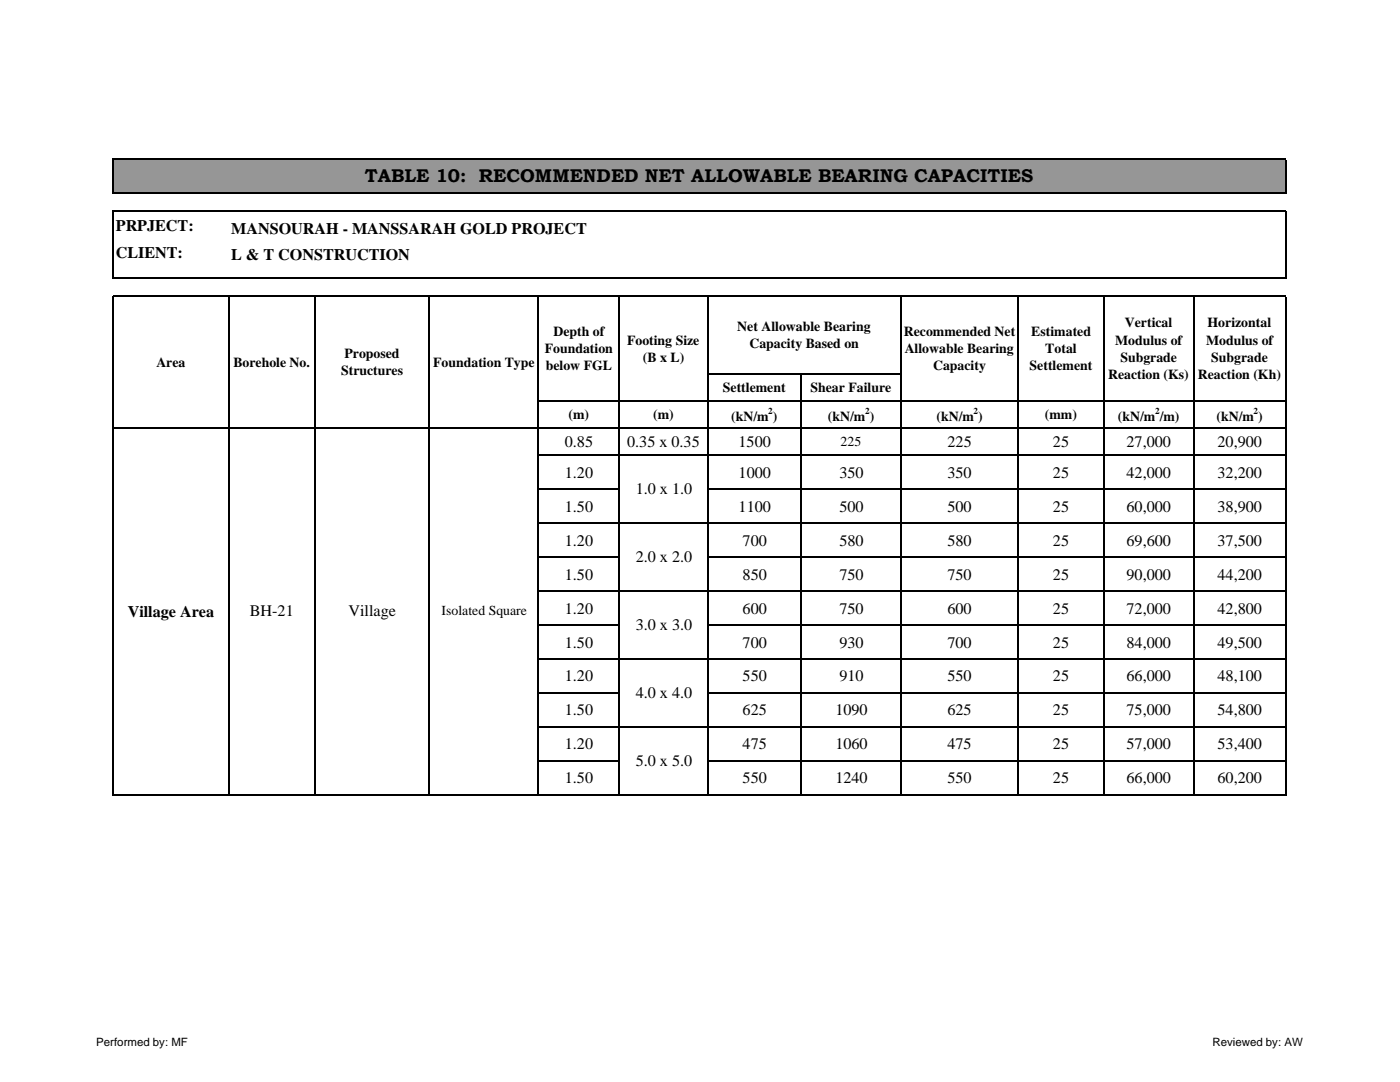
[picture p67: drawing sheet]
<svg xmlns="http://www.w3.org/2000/svg" width="279mm" height="216mm" viewBox="0 0 279 216" stroke-linecap="round" stroke-linejoin="round" font-family="sans-serif">
<defs><g id="words">
<text font-size="3.7" x="72.8" y="36.4">TABLE 10: RECOMMENDED NET ALLOWABLE BEARING CAPACITIES</text>
<g font-size="3.2">
<text x="23.1" y="46.1">PRPJECT:</text>
<text x="46.1" y="46.6">MANSOURAH - MANSSARAH GOLD PROJECT</text>
<text x="23.1" y="51.4">CLIENT:</text>
<text x="46.1" y="51.9">L &amp; T CONSTRUCTION</text>
<text x="112.7" y="89.2">0.85</text>
<text x="125.2" y="89.2">0.35 x 0.35</text>
<text x="147.4" y="89.2">1500</text>
<text x="189.1" y="89.2">225</text>
<text x="210.1" y="89.2">25</text>
<text x="224.8" y="89.2">27,000</text>
<text x="243" y="89.2">20,900</text>
<text x="112.7" y="95.3">1.20</text>
<text x="147.4" y="95.3">1000</text>
<text x="167.5" y="95.3">350</text>
<text x="189.1" y="95.3">350</text>
<text x="210.1" y="95.3">25</text>
<text x="224.8" y="95.3">42,000</text>
<text x="243" y="95.3">32,200</text>
<text x="126.9" y="98.6">1.0 x 1.0</text>
<text x="112.7" y="102.1">1.50</text>
<text x="147.4" y="102.1">1100</text>
<text x="167.5" y="102.1">500</text>
<text x="189.1" y="102.1">500</text>
<text x="210.1" y="102.1">25</text>
<text x="224.8" y="102.1">60,000</text>
<text x="243" y="102.1">38,900</text>
<text x="112.7" y="108.9">1.20</text>
<text x="126.9" y="112.1">2.0 x 2.0</text>
<text x="148.2" y="108.9">700</text>
<text x="167.5" y="108.9">580</text>
<text x="189.1" y="108.9">580</text>
<text x="210.1" y="108.9">25</text>
<text x="224.8" y="108.9">69,600</text>
<text x="243" y="108.9">37,500</text>
<text x="112.7" y="115.7">1.50</text>
<text x="148.2" y="115.7">850</text>
<text x="167.5" y="115.7">750</text>
<text x="189.1" y="115.7">750</text>
<text x="210.1" y="115.7">25</text>
<text x="224.8" y="115.7">90,000</text>
<text x="243" y="115.7">44,200</text>
<text x="25.5" y="123.1">Village Area</text>
<text x="49.9" y="123">BH-21</text>
<text x="69.6" y="123">Village</text>
<text x="112.7" y="122.4">1.20</text>
<text x="126.9" y="125.7">3.0 x 3.0</text>
<text x="148.2" y="122.4">600</text>
<text x="167.5" y="122.4">750</text>
<text x="189.1" y="122.4">600</text>
<text x="210.1" y="122.4">25</text>
<text x="224.8" y="122.4">72,000</text>
<text x="243" y="122.4">42,800</text>
<text x="112.7" y="129.2">1.50</text>
<text x="148.2" y="129.2">700</text>
<text x="167.5" y="129.2">930</text>
<text x="189.1" y="129.2">700</text>
<text x="210.1" y="129.2">25</text>
<text x="224.8" y="129.2">84,000</text>
<text x="243" y="129.2">49,500</text>
<text x="112.7" y="136">1.20</text>
<text x="148.2" y="136">550</text>
<text x="167.5" y="136">910</text>
<text x="189.1" y="136">550</text>
<text x="210.1" y="136">25</text>
<text x="224.8" y="136">66,000</text>
<text x="243" y="136">48,100</text>
<text x="112.7" y="142.7">1.50</text>
<text x="126.9" y="139.2">4.0 x 4.0</text>
<text x="148.2" y="142.7">625</text>
<text x="166.7" y="142.7">1090</text>
<text x="189.1" y="142.7">625</text>
<text x="210.1" y="142.7">25</text>
<text x="224.8" y="142.7">75,000</text>
<text x="243" y="142.7">54,800</text>
<text x="112.7" y="149.5">1.20</text>
<text x="148.2" y="149.5">475</text>
<text x="166.7" y="149.5">1060</text>
<text x="189.1" y="149.5">475</text>
<text x="210.1" y="149.5">25</text>
<text x="224.8" y="149.5">57,000</text>
<text x="243" y="149.5">53,400</text>
<text x="126.9" y="152.8">5.0 x 5.0</text>
<text x="112.7" y="156.3">1.50</text>
<text x="148.2" y="156.3">550</text>
<text x="166.7" y="156.3">1240</text>
<text x="189.1" y="156.3">550</text>
<text x="210.1" y="156.3">25</text>
<text x="224.8" y="156.3">66,000</text>
<text x="243" y="156.3">60,200</text>
</g>
<g font-size="2.8">
<text x="224.5" y="65.3">Vertical</text>
<text x="241" y="65.3">Horizontal</text>
<text x="68.7" y="71.5">Proposed</text>
<text x="108.7" y="70.5">Foundation</text>
<text x="110.4" y="67.1">Depth of</text>
<text x="125.1" y="68.7">Footing Size</text>
<text x="147.2" y="66">Net Allowable Bearing</text>
<text x="149.6" y="69.5">Capacity Based on</text>
<text x="180.4" y="67.1">Recommended Net</text>
<text x="180.6" y="70.5">Allowable Bearing</text>
<text x="205.8" y="67.1">Estimated</text>
<text x="208.6" y="70.5">Total</text>
<text x="222.5" y="68.7">Modulus of</text>
<text x="240.7" y="68.8">Modulus of</text>
<text x="31.2" y="73.2">Area</text>
<text x="46.6" y="73.2">Borehole No.</text>
<text x="68.1" y="74.9">Structures</text>
<text x="86.4" y="73.2">Foundation Type</text>
<text x="108.9" y="73.9">below FGL</text>
<text x="128.3" y="72.2">(B x L)</text>
<text x="186.2" y="73.9">Capacity</text>
<text x="205.5" y="73.9">Settlement</text>
<text x="221.1" y="75.6">Reaction (Ks)</text>
<text x="223.6" y="72.2">Subgrade</text>
<text x="239.1" y="75.6">Reaction (Kh)</text>
<text x="241.7" y="72.2">Subgrade</text>
<text x="113.5" y="83.7">(m)</text>
<text x="130.3" y="83.7">(m)</text>
<text x="144.3" y="78.3">Settlement</text>
<text x="145.9" y="84">(kN/m )</text>
<text x="161.8" y="78.3">Shear Failure</text>
<text x="165.2" y="84">(kN/m )</text>
<text x="186.9" y="84">(kN/m )</text>
<text x="208.5" y="83.7">(mm)</text>
<text x="223.1" y="84">(kN/m /m)</text>
<text x="242.8" y="84">(kN/m )</text>
<text x="167.8" y="89.1">225</text>
<text x="88.1" y="122.8">Isolated Square</text>
</g>
<g font-size="2.3">
<text x="19.2" y="208.6">Performed by: MF</text>
<text x="242" y="208.6">Reviewed by: AW</text>
</g>
<g font-size="1.8">
<text x="153.3" y="82.6">2</text>
<text x="172.6" y="82.6">2</text>
<text x="194.3" y="82.6">2</text>
<text x="230.5" y="82.6">2</text>
<text x="250.2" y="82.6">2</text>
</g>
</g></defs>
<path d="M22.7 31.9h233.9v6.7h-233.9z" fill="#969696"/>
<g fill="#fff">
<path d="M22.7 42.2h22.9v10.7h-22.9z"/>
<path d="M45.6 85.4h61.9v5.4h-61.9z"/>
<path d="M45.6 90.8h61.9v6.8h-61.9z"/>
<path d="M123.6 90.8h36.3v6.8h-36.3z"/>
<path d="M45.6 97.6h61.9v6.8h-61.9z"/>
<path d="M123.6 97.6h36.3v6.8h-36.3z"/>
<path d="M45.6 104.4h61.9v6.8h-61.9z"/>
<path d="M123.6 104.4h36.3v6.8h-36.3z"/>
<path d="M45.6 111.1h61.9v6.8h-61.9z"/>
<path d="M123.6 111.1h36.3v6.8h-36.3z"/>
<path d="M45.6 117.9h61.9v6.8h-61.9z"/>
<path d="M123.6 117.9h36.3v6.8h-36.3z"/>
<path d="M45.6 124.7h61.9v6.8h-61.9z"/>
<path d="M123.6 124.7h36.3v6.8h-36.3z"/>
<path d="M45.6 131.4h61.9v6.9h-61.9z"/>
<path d="M123.6 131.4h36.3v6.9h-36.3z"/>
<path d="M45.6 138.2h61.9v6.8h-61.9z"/>
<path d="M123.6 138.2h36.3v6.8h-36.3z"/>
<path d="M45.6 145h61.9v6.8h-61.9z"/>
<path d="M123.6 145h36.3v6.8h-36.3z"/>
<path d="M45.6 151.8h61.9v6.8h-61.9z"/>
<path d="M123.6 151.8h36.3v6.8h-36.3z"/>
</g>
<g fill="none" stroke="#000" stroke-width=".21">
<path d="M22.6 31.7v7M22.7 31.8h234M22.7 38.6h234M256.6 31.9v6.8M22.6 42.1v13.6M22.6 59.1v99.6M22.7 42.2h234M22.7 55.6h234M22.7 59.2h234M45.6 59.3v99.4M62.8 59.3v99.4M85.7 59.3v99.4"/>
<path d="M107.5 59.3v99.4M123.6 59.3v99.4M141.2 59.3v99.4M179.8 59.3v99.4M203.2 59.3v99.4M220.3 59.3v99.4M238.2 59.3v99.4M256.6 42.3v13.4M256.6 59.3v99.4M107.6 80h149.1M141.3 74.6h38.6M159.9 74.7v84"/>
<path d="M22.7 85.4h234M107.6 97.6h16.1M107.6 90.8h149.1M141.3 97.6h115.4M107.6 111.1h16.1M107.6 104.4h149.1M107.6 117.9h149.1M141.3 111.1h115.4M107.6 124.7h16.1M107.6 138.2h16.1M107.6 131.5h149.1M141.3 124.7h115.4"/>
<path d="M141.3 138.2h115.4M22.7 158.6h234M107.6 151.8h16.1M107.6 145h149.1M141.3 151.8h115.4"/>
</g>
<use href="#words"/>
</svg>
